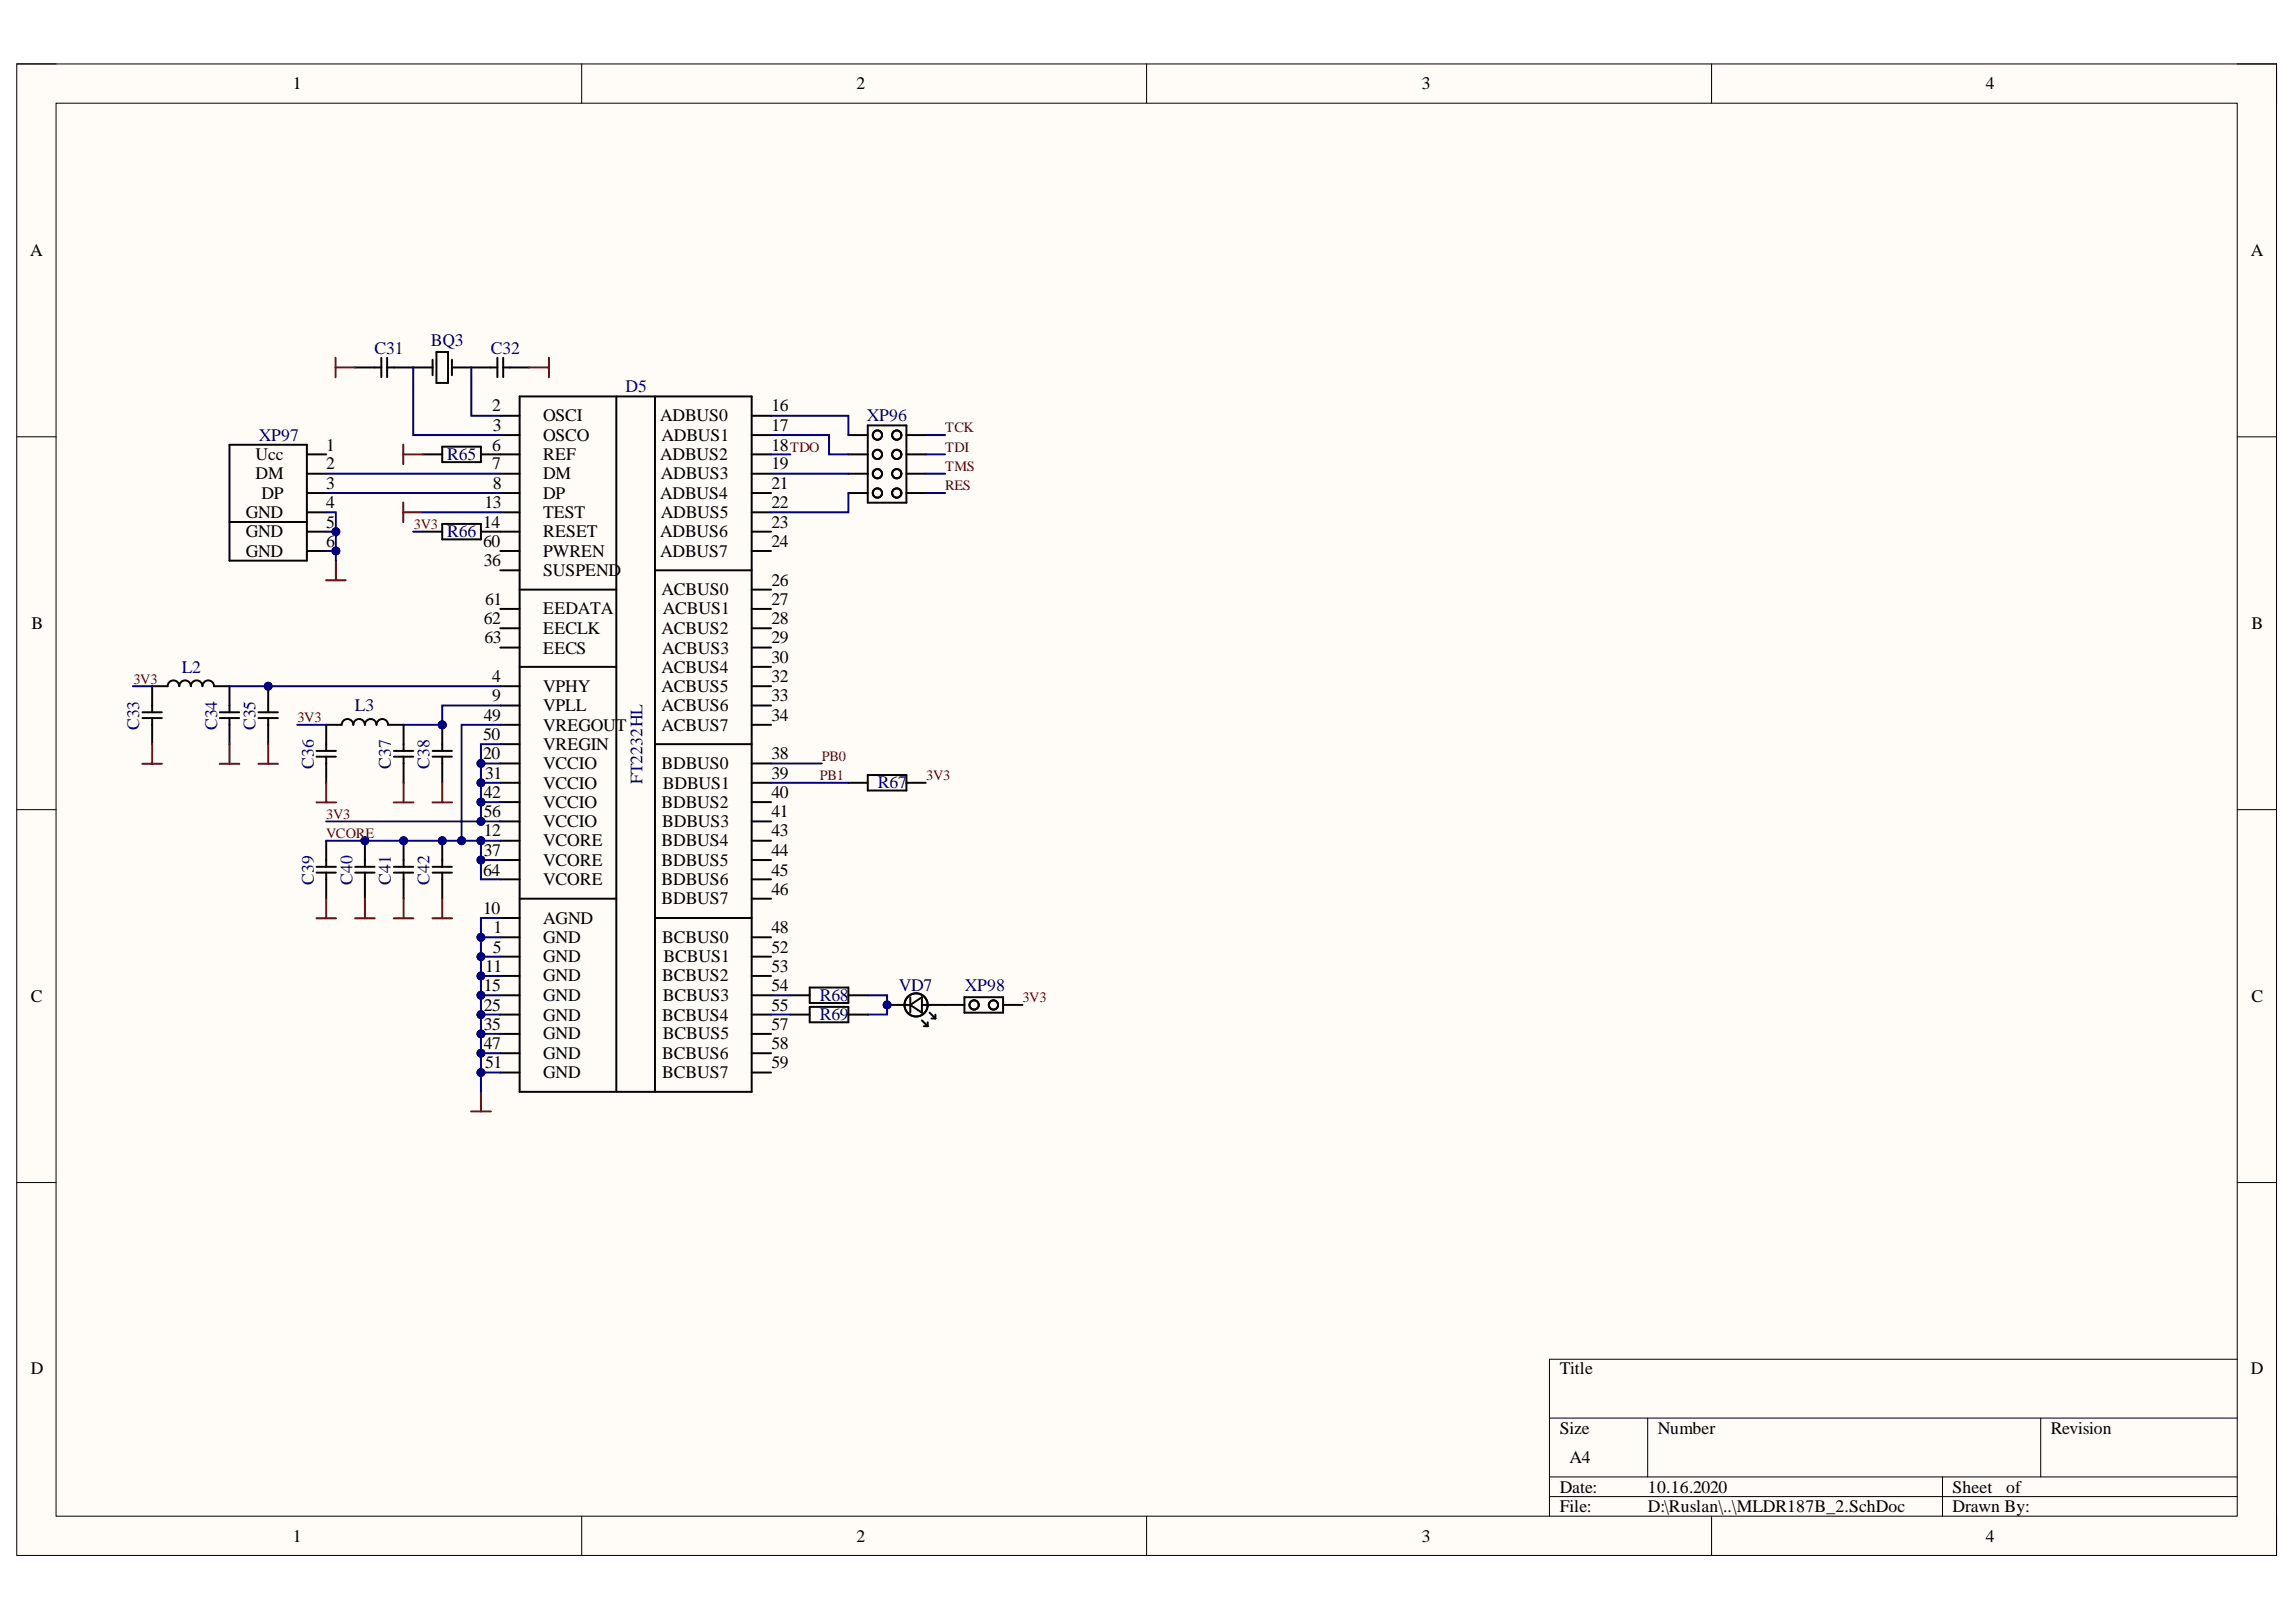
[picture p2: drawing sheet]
<svg xmlns="http://www.w3.org/2000/svg" width="297mm" height="210mm" viewBox="0 0 297 210" stroke-linecap="round" stroke-linejoin="round" font-family="sans-serif">
<defs><g id="words">
<g font-size="2.3">
<text x="37.9" y="11.6">1</text>
<text x="110.8" y="11.6">2</text>
<text x="183.9" y="11.6">3</text>
<text x="256.9" y="11.6">4</text>
<text x="3.9" y="33.1">A</text>
<text x="291.2" y="33.1">A</text>
<text x="63.7" y="53.2">2</text>
<text x="99.8" y="53.2">16</text>
<text x="33.1" y="59.6">Ucc</text>
<text x="42.2" y="58.3">1</text>
<text x="63.7" y="58.3">6</text>
<text x="63.8" y="55.8">3</text>
<text x="70.3" y="54.5">OSCI</text>
<text x="70.3" y="57">OSCO</text>
<text x="70.3" y="59.6">REF</text>
<text x="85.4" y="54.5">ADBUS0</text>
<text x="85.4" y="59.6">ADBUS2</text>
<text x="85.6" y="57">ADBUS1</text>
<text x="99.8" y="55.8">17</text>
<text x="99.8" y="58.3">18</text>
<text x="33.1" y="62">DM</text>
<text x="33.8" y="64.6">DP</text>
<text x="42.2" y="60.8">2</text>
<text x="42.2" y="63.3">3</text>
<text x="42.2" y="65.7">4</text>
<text x="62.7" y="65.7">13</text>
<text x="63.7" y="60.8">7</text>
<text x="63.8" y="63.3">8</text>
<text x="70.3" y="62">DM</text>
<text x="70.3" y="64.6">DP</text>
<text x="85.4" y="64.6">ADBUS4</text>
<text x="85.5" y="62">ADBUS3</text>
<text x="99.8" y="60.8">19</text>
<text x="99.8" y="63.3">21</text>
<text x="99.8" y="65.7">22</text>
<text x="31.8" y="67">GND</text>
<text x="31.8" y="69.5">GND</text>
<text x="42.2" y="68.3">5</text>
<text x="42.2" y="70.8">6</text>
<text x="62.5" y="68.3">14</text>
<text x="62.5" y="70.8">60</text>
<text x="70.3" y="67">TEST</text>
<text x="70.3" y="69.5">RESET</text>
<text x="85.4" y="69.5">ADBUS6</text>
<text x="85.5" y="67">ADBUS5</text>
<text x="99.8" y="68.3">23</text>
<text x="99.8" y="70.8">24</text>
<text x="31.8" y="72.1">GND</text>
<text x="62.6" y="73.3">36</text>
<text x="70.3" y="74.5">SUSPEND</text>
<text x="70.3" y="72.1">PWREN</text>
<text x="85.4" y="72.1">ADBUS7</text>
<text x="85.6" y="77.1">ACBUS0</text>
<text x="99.8" y="75.8">26</text>
<text x="4.1" y="81.4">B</text>
<text x="62.6" y="80.8">62</text>
<text x="62.7" y="83.2">63</text>
<text x="62.8" y="78.2">61</text>
<text x="70.3" y="79.5">EEDATA</text>
<text x="70.3" y="82">EECLK</text>
<text x="85.6" y="82">ACBUS2</text>
<text x="85.8" y="79.5">ACBUS1</text>
<text x="99.8" y="78.2">27</text>
<text x="99.8" y="80.8">28</text>
<text x="99.8" y="83.2">29</text>
<text x="291.3" y="81.4">B</text>
<text x="63.7" y="88.3">4</text>
<text x="70.3" y="89.6">VPHY</text>
<text x="70.3" y="84.6">EECS</text>
<text x="85.6" y="87">ACBUS4</text>
<text x="85.6" y="89.6">ACBUS5</text>
<text x="85.7" y="84.6">ACBUS3</text>
<text x="99.8" y="85.8">30</text>
<text x="99.8" y="88.3">32</text>
<text x="62.5" y="95.7">50</text>
<text x="62.6" y="93.3">49</text>
<text x="63.7" y="90.8">9</text>
<text x="70.3" y="92">VPLL</text>
<text x="70.3" y="94.6">VREGOUT</text>
<text x="85.6" y="92">ACBUS6</text>
<text x="85.6" y="94.6">ACBUS7</text>
<text x="99.8" y="90.8">33</text>
<text x="99.8" y="93.3">34</text>
<text x="62.5" y="98.3">20</text>
<text x="62.8" y="100.8">31</text>
<text x="70.3" y="99.5">VCCIO</text>
<text x="70.3" y="97">VREGIN</text>
<text x="85.6" y="99.5">BDBUS0</text>
<text x="99.8" y="98.3">38</text>
<text x="99.8" y="100.8">39</text>
<text x="62.6" y="103.3">42</text>
<text x="62.6" y="105.8">56</text>
<text x="70.3" y="102.1">VCCIO</text>
<text x="70.3" y="104.5">VCCIO</text>
<text x="70.3" y="107.1">VCCIO</text>
<text x="85.6" y="104.5">BDBUS2</text>
<text x="85.7" y="107.1">BDBUS3</text>
<text x="85.8" y="102.1">BDBUS1</text>
<text x="99.8" y="103.3">40</text>
<text x="99.8" y="105.8">41</text>
<text x="62.5" y="113.3">64</text>
<text x="62.6" y="108.2">12</text>
<text x="62.6" y="110.8">37</text>
<text x="70.3" y="109.5">VCORE</text>
<text x="70.3" y="112">VCORE</text>
<text x="85.6" y="109.5">BDBUS4</text>
<text x="85.6" y="112">BDBUS5</text>
<text x="99.8" y="108.2">43</text>
<text x="99.8" y="110.8">44</text>
<text x="99.8" y="113.3">45</text>
<text x="62.5" y="118.3">10</text>
<text x="70.3" y="119.6">AGND</text>
<text x="70.3" y="114.6">VCORE</text>
<text x="85.6" y="114.6">BDBUS6</text>
<text x="85.6" y="117">BDBUS7</text>
<text x="99.8" y="115.8">46</text>
<text x="62.8" y="125.7">11</text>
<text x="63.8" y="123.3">5</text>
<text x="63.9" y="120.7">1</text>
<text x="70.3" y="122">GND</text>
<text x="70.3" y="124.5">GND</text>
<text x="85.7" y="122">BCBUS0</text>
<text x="85.8" y="124.5">BCBUS1</text>
<text x="99.8" y="120.7">48</text>
<text x="99.8" y="123.3">52</text>
<text x="99.8" y="125.7">53</text>
<text x="4" y="129.6">C</text>
<text x="62.6" y="128.3">15</text>
<text x="62.6" y="130.8">25</text>
<text x="70.3" y="127">GND</text>
<text x="70.3" y="129.5">GND</text>
<text x="85.7" y="127">BCBUS2</text>
<text x="85.8" y="129.5">BCBUS3</text>
<text x="99.8" y="128.3">54</text>
<text x="99.8" y="130.8">55</text>
<text x="291.3" y="129.6">C</text>
<text x="62.6" y="133.3">35</text>
<text x="62.6" y="135.8">47</text>
<text x="70.3" y="132.1">GND</text>
<text x="70.3" y="134.5">GND</text>
<text x="70.3" y="137.1">GND</text>
<text x="85.7" y="132.1">BCBUS4</text>
<text x="85.7" y="137.1">BCBUS6</text>
<text x="85.8" y="134.5">BCBUS5</text>
<text x="99.8" y="133.3">57</text>
<text x="99.8" y="135.8">58</text>
<text x="62.8" y="138.2">51</text>
<text x="70.3" y="139.5">GND</text>
<text x="85.7" y="139.5">BCBUS7</text>
<text x="99.8" y="138.2">59</text>
<text x="4" y="177.9">D</text>
<text x="201.8" y="177.9">Title</text>
<text x="291.2" y="177.9">D</text>
<text x="201.8" y="185.6">Size</text>
<text x="214.5" y="185.6">Number</text>
<text x="265.3" y="185.6">Revision</text>
<text x="203.1" y="189.4">A4</text>
<text x="201.8" y="193.2">Date:</text>
<text x="201.8" y="195.7">File:</text>
<text x="213.2" y="193.2">10.16.2020</text>
<text x="213.2" y="195.7">D:\Ruslan\..\MLDR187B_2.SchDoc</text>
<text x="252.6" y="193.2">Sheet</text>
<text x="252.6" y="195.7">Drawn By:</text>
<text x="259.6" y="193.2">of</text>
<text x="37.9" y="199.5">1</text>
<text x="110.8" y="199.5">2</text>
<text x="183.9" y="199.5">3</text>
<text x="256.9" y="199.5">4</text>
</g>
<g font-size="2.3" fill="#000080">
<text x="48.5" y="45.8">C31</text>
<text x="55.7" y="44.8">BQ3</text>
<text x="63.5" y="45.8">C32</text>
<text x="80.9" y="50.8">D5</text>
<text x="33.5" y="57">XP97</text>
<text x="57.8" y="59.6">R65</text>
<text x="112.1" y="54.5">XP96</text>
<text x="57.8" y="69.5">R66</text>
<text x="23.5" y="87">L2</text>
<text x="18" y="94.5" transform="rotate(-90 18 94.5)">C33</text>
<text x="28.1" y="94.5" transform="rotate(-90 28.1 94.5)">C34</text>
<text x="33.1" y="94.5" transform="rotate(-90 33.1 94.5)">C35</text>
<text x="45.9" y="92">L3</text>
<text x="40.6" y="99.5" transform="rotate(-90 40.6 99.5)">C36</text>
<text x="50.6" y="99.5" transform="rotate(-90 50.6 99.5)">C37</text>
<text x="55.6" y="99.5" transform="rotate(-90 55.6 99.5)">C38</text>
<text x="83.1" y="101.5" transform="rotate(-90 83.1 101.5)">FT2232HL</text>
<text x="113.6" y="102">R67</text>
<text x="40.6" y="114.5" transform="rotate(-90 40.6 114.5)">C39</text>
<text x="45.6" y="114.5" transform="rotate(-90 45.6 114.5)">C40</text>
<text x="50.6" y="114.5" transform="rotate(-90 50.6 114.5)">C41</text>
<text x="55.6" y="114.5" transform="rotate(-90 55.6 114.5)">C42</text>
<text x="106.1" y="129.5">R68</text>
<text x="106.1" y="132">R69</text>
<text x="116.3" y="128.3">VD7</text>
<text x="124.8" y="128.3">XP98</text>
</g>
<g font-size="1.9" fill="#800000">
<text x="102.2" y="58.5">TDO</text>
<text x="122.3" y="55.9">TCK</text>
<text x="122.3" y="58.5">TDI</text>
<text x="122.3" y="60.9">TMS</text>
<text x="122.3" y="63.5">RES</text>
<text x="53.5" y="68.4">3V3</text>
<text x="17.3" y="88.5">3V3</text>
<text x="38.5" y="93.5">3V3</text>
<text x="106.1" y="101">PB1</text>
<text x="106.3" y="98.4">PB0</text>
<text x="119.8" y="101">3V3</text>
<text x="42.2" y="106">3V3</text>
<text x="42.2" y="108.5">VCORE</text>
<text x="132.3" y="129.7">3V3</text>
</g>
</g></defs>
<path d="M2.2 8.3h292.3v193h-292.3z" fill-rule="evenodd" fill="#fffcf8"/>
<path d="M2.2 8.3h292.3v193h-292.3z" fill="none" stroke="#000" stroke-width=".13"/>
<path d="M7.3 13.4h282.1v182.8h-282.1z" fill-rule="evenodd" fill="#fffcf8"/>
<g fill="none" stroke="#000" stroke-width=".13">
<path d="M2.2 8.3h5.1M7.3 13.4h282.1v182.8h-282.1zM75.3 8.3v5M148.3 8.3v5M221.4 8.3v5.1M289.4 8.3h5.1v5.1M2.2 56.5h5.1M289.4 56.5h5.1M2.2 104.8h5.1M289.4 104.8h5.1M2.2 153h5.1M289.4 153h5.1"/>
<path d="M289.4 175.9h-88.9v20.3M75.3 196.2v5.1M148.3 196.2v5.1M200.5 183.5h88.9M200.5 191.1h88.9M200.5 193.7h88.9M213.2 183.5v7.6M221.4 196.2v5.1M251.3 191.1v5.1M264 183.5v7.6M294.5 196.2v5.1"/>
</g>
<g fill="none" stroke="#000" stroke-width=".25">
<path d="M64.7 53.8h2.5M64.7 56.3h2.5M64.7 58.8h2.5M67.2 51.3h30v90h-30zM79.7 51.3v90M84.7 51.3v90M97.2 53.8h2.6M97.2 56.3h2.6M97.2 58.8h2.6M64.7 61.3h2.5M64.7 63.8h2.5M64.7 66.3h2.5"/>
<path d="M64.7 68.8h2.5M64.7 71.3h2.5M64.7 78.8h2.5M64.7 73.8h2.5M67.2 76.3h12.5M84.7 73.8h12.5M97.2 61.3h2.6M97.2 63.8h2.6M97.2 66.3h2.6M97.2 68.8h2.6M97.2 71.3h2.6M97.2 76.3h2.6"/>
<path d="M97.2 78.8h2.6M64.7 88.8h2.5M64.7 91.3h2.5M64.7 98.8h2.5M64.7 81.3h2.5M64.7 83.8h2.5M64.7 93.8h2.5M64.7 96.3h2.5M67.2 86.3h12.5M84.7 96.3h12.5M97.2 88.8h2.6M97.2 91.3h2.6"/>
<path d="M97.2 98.8h2.6M97.2 81.3h2.6M97.2 83.8h2.6M97.2 86.3h2.6M97.2 93.8h2.6M64.7 118.8h2.5M64.7 108.8h2.5M64.7 101.3h2.5M64.7 111.3h2.5M64.7 103.8h2.5M64.7 106.3h2.5M64.7 113.8h2.5"/>
<path d="M67.2 116.3h12.5M84.7 118.8h12.5M97.2 108.8h2.6M97.2 101.3h2.6M97.2 111.3h2.6M97.2 103.8h2.6M97.2 106.3h2.6M97.2 113.8h2.6M97.2 116.3h2.6M64.7 121.3h2.5M64.7 123.8h2.5M64.7 126.3h2.5"/>
<path d="M64.7 128.8h2.5M64.7 131.3h2.5M64.7 133.8h2.5M64.7 136.3h2.5M64.7 138.8h2.5M97.2 121.3h2.6M97.2 123.8h2.6M97.2 126.3h2.6M97.2 128.8h2.6M97.2 131.3h2.6M97.2 133.8h2.6M97.2 136.3h2.6"/>
<path d="M97.2 138.8h2.6"/>
</g>
<circle cx="57.2" cy="108.8" r=".51" fill="#000080"/>
<circle cx="57.2" cy="108.8" r=".51" fill="none" stroke="#000080" stroke-width=".13"/>
<path d="M57.2 108.8v2.5M57.2 113.8v2.5" fill="none" stroke="#000" stroke-width=".25"/>
<circle cx="57.2" cy="108.8" r=".51" fill="#000080"/>
<circle cx="57.2" cy="108.8" r=".51" fill="none" stroke="#000080" stroke-width=".13"/>
<path d="M56 112.9h2.5M56 112.2h2.5M57.2 111.3v.9M57.2 112.9v.9" fill="none" stroke="#000" stroke-width=".25"/>
<circle cx="52.2" cy="108.8" r=".51" fill="#000080"/>
<circle cx="52.2" cy="108.8" r=".51" fill="none" stroke="#000080" stroke-width=".13"/>
<path d="M52.2 108.8v2.5M52.2 113.8v2.5" fill="none" stroke="#000" stroke-width=".25"/>
<circle cx="52.2" cy="108.8" r=".51" fill="#000080"/>
<circle cx="52.2" cy="108.8" r=".51" fill="none" stroke="#000080" stroke-width=".13"/>
<path d="M51 112.9h2.5M51 112.2h2.5M52.2 111.3v.9M52.2 112.9v.9" fill="none" stroke="#000" stroke-width=".25"/>
<circle cx="47.2" cy="108.8" r=".51" fill="#000080"/>
<circle cx="47.2" cy="108.8" r=".51" fill="none" stroke="#000080" stroke-width=".13"/>
<path d="M47.2 108.8v2.5M47.2 113.8v2.5" fill="none" stroke="#000" stroke-width=".25"/>
<circle cx="47.2" cy="108.8" r=".51" fill="#000080"/>
<circle cx="47.2" cy="108.8" r=".51" fill="none" stroke="#000080" stroke-width=".13"/>
<path d="M42.2 93.8h2a.75 .75 0 0 1 .8-.8 .75 .75 0 0 1 .7 .8 .75 .75 0 0 1 .8-.8 .75 .75 0 0 1 .7 .8 .75 .75 0 0 1 .8-.8 .75 .75 0 0 1 .7 .8 .75 .75 0 0 1 .8-.8 .75 .75 0 0 1 .7 .8h2M41 112.9h2.5M41 112.2h2.5M42.2 108.8v3.4M42.2 112.9v3.4M46 112.9h2.5M46 112.2h2.5M47.2 111.3v.9M47.2 112.9v.9" fill="none" stroke="#000" stroke-width=".25"/>
<circle cx="57.2" cy="93.8" r=".51" fill="#000080"/>
<circle cx="57.2" cy="93.8" r=".51" fill="none" stroke="#000080" stroke-width=".13"/>
<path d="M57.2 93.8v2.5M57.2 98.8v2.5" fill="none" stroke="#000" stroke-width=".25"/>
<circle cx="57.2" cy="93.8" r=".51" fill="#000080"/>
<circle cx="57.2" cy="93.8" r=".51" fill="none" stroke="#000080" stroke-width=".13"/>
<path d="M51 97.9h2.5M51 97.2h2.5M52.2 93.8v3.4M52.2 97.9v3.4M56 97.9h2.5M56 97.2h2.5M57.2 96.3v.9M57.2 97.9v.9" fill="none" stroke="#000" stroke-width=".25"/>
<g fill="none" stroke="#800000" stroke-width=".25">
<path d="M40.9 118.8h2.6M42.2 116.3v2.5M45.9 118.8h2.6M47.2 116.3v2.5M50.9 118.8h2.6M50.9 103.8h2.6M52.2 101.3v2.5M52.2 116.3v2.5M55.9 118.8h2.6M55.9 103.8h2.6M57.2 101.3v2.5M57.2 116.3v2.5"/>
<path d="M60.9 143.8h2.6M62.2 141.3v2.5"/>
</g>
<circle cx="34.7" cy="88.8" r=".51" fill="#000080"/>
<circle cx="34.7" cy="88.8" r=".51" fill="none" stroke="#000080" stroke-width=".13"/>
<path d="M34.7 88.8v2.5M34.7 93.8v2.5" fill="none" stroke="#000" stroke-width=".25"/>
<circle cx="34.7" cy="88.8" r=".51" fill="#000080"/>
<circle cx="34.7" cy="88.8" r=".51" fill="none" stroke="#000080" stroke-width=".13"/>
<g fill="none" stroke="#000" stroke-width=".25">
<path d="M29.7 57.6h10v15h-10zM39.7 58.8h2.5M46 47.6h3.3M49.3 46.3v2.5M50.1 47.6h5.9M50.1 46.3v2.5M54.7 58.8h2.5M56 46.6v2M56.5 45.6h1.5v4h-1.5zM57.2 57.8h5v2h-5zM58.5 47.6h5.8M58.5 46.6v2"/>
<path d="M62.2 58.8h2.5M64.3 46.3v2.5M65.1 47.6h3.4M65.1 46.3v2.5M109.8 58.8h2.5M109.8 56.3h2.5M112.3 55.1h5v10h-5zM117.3 58.8h2.5M117.3 56.3h2.5M29.7 67.6h10M39.7 61.3h2.5M39.7 63.8h2.5"/>
<path d="M39.7 66.3h2.5M39.7 68.8h2.5M39.7 71.3h2.5M54.7 68.8h2.5M57.2 67.8h5v2h-5zM62.2 68.8h2.5M109.8 61.3h2.5M109.8 63.8h2.5M117.3 61.3h2.5M117.3 63.8h2.5M18.4 92.9h2.5M18.4 92.2h2.5"/>
<path d="M19.7 92.2v-3.4h2a.75 .75 0 0 1 .7-.7 .75 .75 0 0 1 .8 .7 .75 .75 0 0 1 .7-.7 .75 .75 0 0 1 .8 .7 .75 .75 0 0 1 .7-.7 .75 .75 0 0 1 .8 .7 .75 .75 0 0 1 .7-.7 .75 .75 0 0 1 .8 .7h2v3.4M19.7 92.9v3.4M28.4 92.9h2.5M28.4 92.2h2.5M29.7 92.9v3.4M33.4 92.9h2.5M33.4 92.2h2.5M34.7 91.3v.9M34.7 92.9v.9M41 97.9h2.5M41 97.2h2.5M42.2 93.8v3.4"/>
<path d="M42.2 97.9v3.4M109.8 101.3h2.5M112.3 100.3h5v2h-5zM117.3 101.3h2.5M102.3 128.8h2.5M102.3 131.3h2.5M104.8 127.8h5v2h-5zM104.8 130.3h5v2h-5zM109.8 128.8h2.5M109.8 131.3h2.5M114.8 130h3M117.8 129v2"/>
<path d="M117.8 130l1.5-1v2zM119.3 130h5.5M119.3 132l.7 .8M119.5 132.8h.5M120 132.3v.5M120.3 131l.7 .8M120.5 131.8h.5M121 131.3v.5M124.8 129h5v2h-5zM129.8 130h2.5"/>
<circle cx="113.5" cy="56.3" r=".6"/>
<circle cx="113.5" cy="58.8" r=".6"/>
<circle cx="116" cy="56.3" r=".6"/>
<circle cx="116" cy="58.8" r=".6"/>
<circle cx="113.5" cy="63.8" r=".6"/>
<circle cx="113.5" cy="61.3" r=".6"/>
<circle cx="116" cy="63.8" r=".6"/>
<circle cx="116" cy="61.3" r=".6"/>
<circle cx="118.5" cy="130" r="1.5"/>
<circle cx="126" cy="130" r=".6"/>
<circle cx="128.5" cy="130" r=".6"/>
</g>
<g fill="none" stroke="#800000" stroke-width=".25">
<path d="M43.4 47.6h2.6M43.4 46.3v2.5M52.2 57.5v2.6M52.2 58.8h2.5M68.5 47.6h2.5M71 46.3v2.5M42.2 75.1h2.5M43.5 72.6v2.5M52.2 65v2.6M52.2 66.3h2.5M18.4 98.8h2.6M19.7 96.3v2.5"/>
<path d="M28.4 98.8h2.6M29.7 96.3v2.5M33.4 98.8h2.6M34.7 96.3v2.5M40.9 103.8h2.6M42.2 101.3v2.5"/>
</g>
<path d="M64.7 118.8h-2.5v22.5" fill="none" stroke="#000080" stroke-width=".25"/>
<circle cx="62.2" cy="121.3" r=".51" fill="#000080"/>
<circle cx="62.2" cy="121.3" r=".51" fill="none" stroke="#000080" stroke-width=".13"/>
<circle cx="62.2" cy="123.8" r=".51" fill="#000080"/>
<circle cx="62.2" cy="123.8" r=".51" fill="none" stroke="#000080" stroke-width=".13"/>
<circle cx="62.2" cy="126.3" r=".51" fill="#000080"/>
<circle cx="62.2" cy="126.3" r=".51" fill="none" stroke="#000080" stroke-width=".13"/>
<circle cx="62.2" cy="128.8" r=".51" fill="#000080"/>
<circle cx="62.2" cy="128.8" r=".51" fill="none" stroke="#000080" stroke-width=".13"/>
<circle cx="62.2" cy="131.3" r=".51" fill="#000080"/>
<circle cx="62.2" cy="131.3" r=".51" fill="none" stroke="#000080" stroke-width=".13"/>
<circle cx="62.2" cy="133.8" r=".51" fill="#000080"/>
<circle cx="62.2" cy="133.8" r=".51" fill="none" stroke="#000080" stroke-width=".13"/>
<circle cx="62.2" cy="136.3" r=".51" fill="#000080"/>
<circle cx="62.2" cy="136.3" r=".51" fill="none" stroke="#000080" stroke-width=".13"/>
<circle cx="62.2" cy="138.8" r=".51" fill="#000080"/>
<circle cx="62.2" cy="138.8" r=".51" fill="none" stroke="#000080" stroke-width=".13"/>
<path d="M62.2 138.8h2.5" fill="none" stroke="#000080" stroke-width=".25"/>
<circle cx="62.2" cy="138.8" r=".51" fill="#000080"/>
<circle cx="62.2" cy="138.8" r=".51" fill="none" stroke="#000080" stroke-width=".13"/>
<path d="M62.2 136.3h2.5" fill="none" stroke="#000080" stroke-width=".25"/>
<circle cx="62.2" cy="136.3" r=".51" fill="#000080"/>
<circle cx="62.2" cy="136.3" r=".51" fill="none" stroke="#000080" stroke-width=".13"/>
<path d="M62.2 133.8h2.5" fill="none" stroke="#000080" stroke-width=".25"/>
<circle cx="62.2" cy="133.8" r=".51" fill="#000080"/>
<circle cx="62.2" cy="133.8" r=".51" fill="none" stroke="#000080" stroke-width=".13"/>
<path d="M62.2 131.3h2.5" fill="none" stroke="#000080" stroke-width=".25"/>
<circle cx="62.2" cy="131.3" r=".51" fill="#000080"/>
<circle cx="62.2" cy="131.3" r=".51" fill="none" stroke="#000080" stroke-width=".13"/>
<path d="M62.2 128.8h2.5" fill="none" stroke="#000080" stroke-width=".25"/>
<circle cx="62.2" cy="128.8" r=".51" fill="#000080"/>
<circle cx="62.2" cy="128.8" r=".51" fill="none" stroke="#000080" stroke-width=".13"/>
<path d="M62.2 126.3h2.5" fill="none" stroke="#000080" stroke-width=".25"/>
<circle cx="62.2" cy="126.3" r=".51" fill="#000080"/>
<circle cx="62.2" cy="126.3" r=".51" fill="none" stroke="#000080" stroke-width=".13"/>
<path d="M62.2 123.8h2.5" fill="none" stroke="#000080" stroke-width=".25"/>
<circle cx="62.2" cy="123.8" r=".51" fill="#000080"/>
<circle cx="62.2" cy="123.8" r=".51" fill="none" stroke="#000080" stroke-width=".13"/>
<path d="M62.2 121.3h2.5" fill="none" stroke="#000080" stroke-width=".25"/>
<circle cx="62.2" cy="121.3" r=".51" fill="#000080"/>
<circle cx="62.2" cy="121.3" r=".51" fill="none" stroke="#000080" stroke-width=".13"/>
<path d="M64.7 96.3h-2.5v10h2.5" fill="none" stroke="#000080" stroke-width=".25"/>
<circle cx="62.2" cy="98.8" r=".51" fill="#000080"/>
<circle cx="62.2" cy="98.8" r=".51" fill="none" stroke="#000080" stroke-width=".13"/>
<circle cx="62.2" cy="101.3" r=".51" fill="#000080"/>
<circle cx="62.2" cy="101.3" r=".51" fill="none" stroke="#000080" stroke-width=".13"/>
<circle cx="62.2" cy="103.8" r=".51" fill="#000080"/>
<circle cx="62.2" cy="103.8" r=".51" fill="none" stroke="#000080" stroke-width=".13"/>
<circle cx="62.2" cy="106.3" r=".51" fill="#000080"/>
<circle cx="62.2" cy="106.3" r=".51" fill="none" stroke="#000080" stroke-width=".13"/>
<path d="M62.2 103.8h2.5" fill="none" stroke="#000080" stroke-width=".25"/>
<circle cx="62.2" cy="103.8" r=".51" fill="#000080"/>
<circle cx="62.2" cy="103.8" r=".51" fill="none" stroke="#000080" stroke-width=".13"/>
<path d="M62.2 101.3h2.5" fill="none" stroke="#000080" stroke-width=".25"/>
<circle cx="62.2" cy="101.3" r=".51" fill="#000080"/>
<circle cx="62.2" cy="101.3" r=".51" fill="none" stroke="#000080" stroke-width=".13"/>
<path d="M62.2 98.8h2.5" fill="none" stroke="#000080" stroke-width=".25"/>
<circle cx="62.2" cy="98.8" r=".51" fill="#000080"/>
<circle cx="62.2" cy="98.8" r=".51" fill="none" stroke="#000080" stroke-width=".13"/>
<path d="M64.7 108.8h-2.5v5h2.5" fill="none" stroke="#000080" stroke-width=".25"/>
<circle cx="62.2" cy="111.3" r=".51" fill="#000080"/>
<circle cx="62.2" cy="111.3" r=".51" fill="none" stroke="#000080" stroke-width=".13"/>
<circle cx="62.2" cy="108.8" r=".51" fill="#000080"/>
<circle cx="62.2" cy="108.8" r=".51" fill="none" stroke="#000080" stroke-width=".13"/>
<path d="M62.2 111.3h2.5" fill="none" stroke="#000080" stroke-width=".25"/>
<circle cx="62.2" cy="111.3" r=".51" fill="#000080"/>
<circle cx="62.2" cy="111.3" r=".51" fill="none" stroke="#000080" stroke-width=".13"/>
<path d="M42.2 108.8h20" fill="none" stroke="#000080" stroke-width=".25"/>
<circle cx="62.2" cy="108.8" r=".51" fill="#000080"/>
<circle cx="62.2" cy="108.8" r=".51" fill="none" stroke="#000080" stroke-width=".13"/>
<circle cx="59.7" cy="108.8" r=".51" fill="#000080"/>
<circle cx="59.7" cy="108.8" r=".51" fill="none" stroke="#000080" stroke-width=".13"/>
<path d="M42.2 106.3h20" fill="none" stroke="#000080" stroke-width=".25"/>
<circle cx="62.2" cy="106.3" r=".51" fill="#000080"/>
<circle cx="62.2" cy="106.3" r=".51" fill="none" stroke="#000080" stroke-width=".13"/>
<path d="M64.7 93.8h-5v15" fill="none" stroke="#000080" stroke-width=".25"/>
<circle cx="59.7" cy="108.8" r=".51" fill="#000080"/>
<circle cx="59.7" cy="108.8" r=".51" fill="none" stroke="#000080" stroke-width=".13"/>
<path d="M64.7 91.3h-7.5v2.5h-5" fill="none" stroke="#000080" stroke-width=".25"/>
<circle cx="57.2" cy="93.8" r=".51" fill="#000080"/>
<circle cx="57.2" cy="93.8" r=".51" fill="none" stroke="#000080" stroke-width=".13"/>
<path d="M53.5 47.6v8.7h11.2M61 47.6v6.2h3.7M42.2 66.3h1.3v6.3M42.2 61.3h22.5M42.2 63.8h22.5M17.2 88.8h2.5M29.7 88.8h35M38.4 93.8h3.8" fill="none" stroke="#000080" stroke-width=".25"/>
<circle cx="43.5" cy="68.8" r=".51" fill="#000080"/>
<circle cx="43.5" cy="68.8" r=".51" fill="none" stroke="#000080" stroke-width=".13"/>
<circle cx="43.5" cy="71.3" r=".51" fill="#000080"/>
<circle cx="43.5" cy="71.3" r=".51" fill="none" stroke="#000080" stroke-width=".13"/>
<path d="M42.2 71.3h1.3" fill="none" stroke="#000080" stroke-width=".25"/>
<circle cx="43.5" cy="71.3" r=".51" fill="#000080"/>
<circle cx="43.5" cy="71.3" r=".51" fill="none" stroke="#000080" stroke-width=".13"/>
<path d="M42.2 68.8h1.3" fill="none" stroke="#000080" stroke-width=".25"/>
<circle cx="43.5" cy="68.8" r=".51" fill="#000080"/>
<circle cx="43.5" cy="68.8" r=".51" fill="none" stroke="#000080" stroke-width=".13"/>
<path d="M53.5 68.8h1.2M54.7 66.3h10M99.8 98.8h6.5M99.8 101.3h10M99.8 128.8h2.5M99.8 131.3h2.5M112.3 128.8h2.5v1.2" fill="none" stroke="#000080" stroke-width=".25"/>
<circle cx="114.8" cy="130" r=".51" fill="#000080"/>
<circle cx="114.8" cy="130" r=".51" fill="none" stroke="#000080" stroke-width=".13"/>
<path d="M114.8 130v1.3h-2.5" fill="none" stroke="#000080" stroke-width=".25"/>
<circle cx="114.8" cy="130" r=".51" fill="#000080"/>
<circle cx="114.8" cy="130" r=".51" fill="none" stroke="#000080" stroke-width=".13"/>
<path d="M99.8 53.8h10v2.5M99.8 56.3h7.5v2.5h2.5M99.8 58.8h2.5M119.8 56.3h2.5M119.8 58.8h2.5M99.8 61.3h10M109.8 63.8v2.5h-10M119.8 61.3h2.5M119.8 63.8h2.5" fill="none" stroke="#000080" stroke-width=".25"/>
<use href="#words"/>
</svg>
